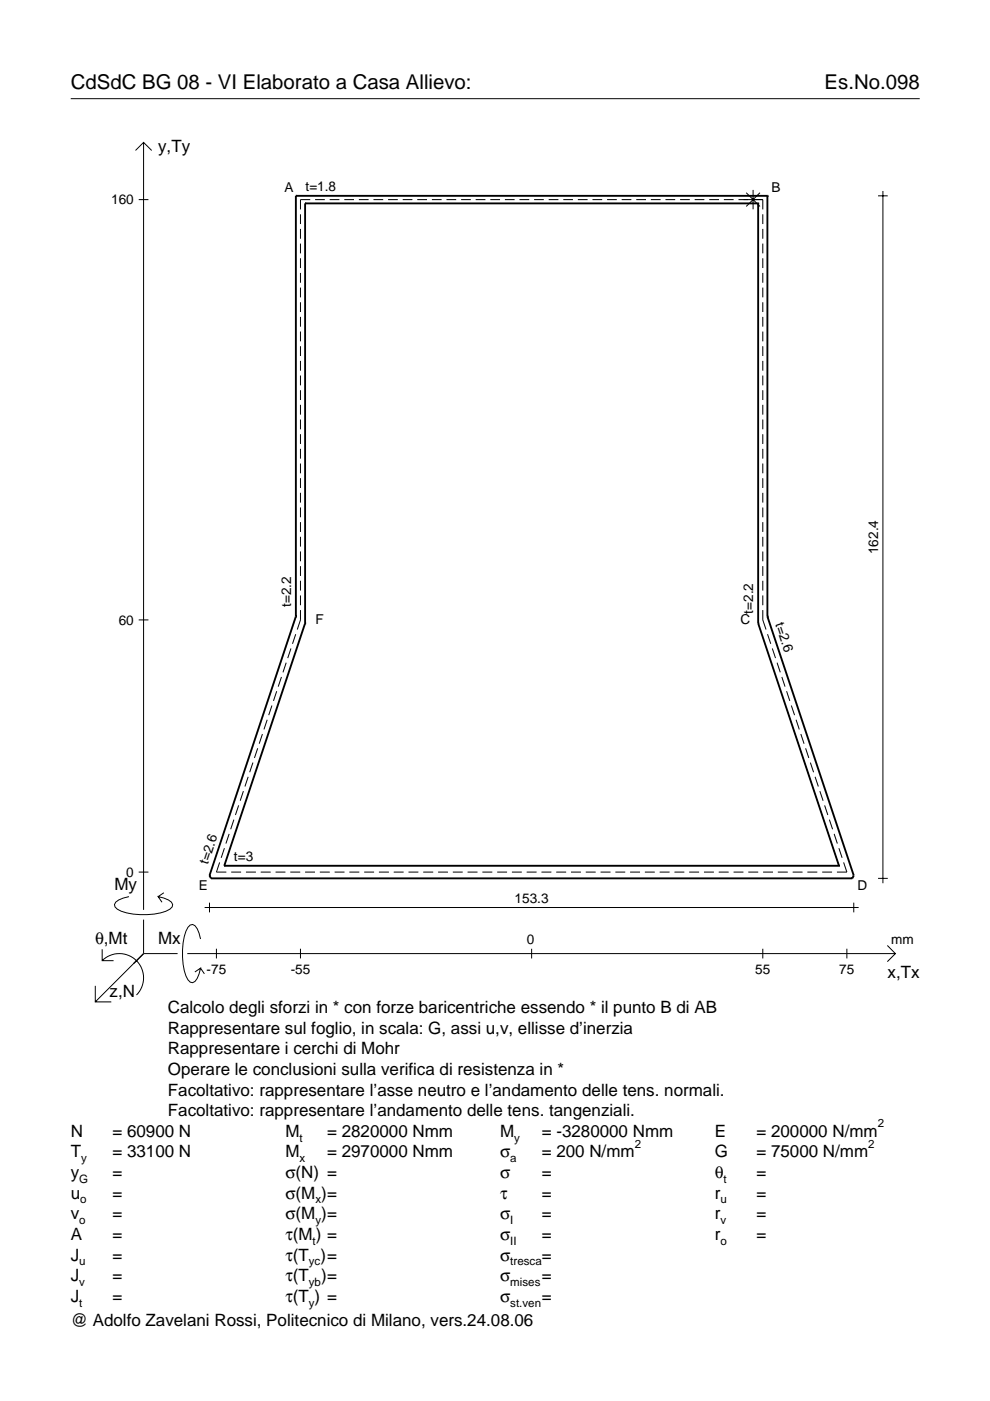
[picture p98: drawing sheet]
<svg xmlns="http://www.w3.org/2000/svg" width="210mm" height="297mm" viewBox="0 0 210 297" stroke-linecap="round" stroke-linejoin="round" font-family="sans-serif">
<defs><g id="words">
<g font-size="4.3">
<text x="15" y="18.9">CdSdC BG 08 - VI Elaborato a Casa Allievo:</text>
<text x="174.8" y="18.9">Es.No.098</text>
</g>
<g font-size="3.6">
<text x="33.5" y="32.3">y,Ty</text>
<text x="24.3" y="188.8">My</text>
<text x="20.1" y="200.1">θ,Mt</text>
<text x="33.5" y="200.1">Mx</text>
<text x="188.2" y="207.3">x,Tx</text>
<text x="23.2" y="211.4">z,N</text>
<text x="35.6" y="214.8">Calcolo degli sforzi in * con forze baricentriche essendo * il punto B di AB</text>
<text x="35.6" y="219.2">Rappresentare sul foglio, in scala: G, assi u,v, ellisse d’inerzia</text>
<text x="35.6" y="223.5">Rappresentare i cerchi di Mohr</text>
<text x="35.6" y="227.9">Operare le conclusioni sulla verifica di resistenza in *</text>
<text x="35.6" y="232.3">Facoltativo: rappresentare l’asse neutro e l’andamento delle tens. normali.</text>
<text x="35.6" y="236.7">Facoltativo: rappresentare l’andamento delle tens. tangenziali.</text>
<text x="15" y="241">N</text>
<text x="15" y="245.4">T</text>
<text x="23.8" y="245.4">= 33100 N</text>
<text x="23.8" y="241">= 60900 N</text>
<text x="60.5" y="241">M</text>
<text x="60.5" y="245.4">M</text>
<text x="69.3" y="241">= 2820000 Nmm</text>
<text x="69.3" y="245.4">= 2970000 Nmm</text>
<text x="106" y="245.4">σ</text>
<text x="106" y="241">M</text>
<text x="114.9" y="241">= -3280000 Nmm</text>
<text x="114.9" y="245.4">= 200 N/mm</text>
<text x="151.5" y="241">E</text>
<text x="151.5" y="245.4">G</text>
<text x="160.4" y="241">= 200000 N/mm</text>
<text x="160.4" y="245.4">= 75000 N/mm</text>
<text x="15" y="249.8">y</text>
<text x="23.8" y="249.8">=</text>
<text x="60.5" y="249.8">σ(N) =</text>
<text x="106" y="249.8">σ</text>
<text x="114.9" y="249.8">=</text>
<text x="151.5" y="249.8">θ</text>
<text x="160.4" y="249.8">=</text>
<text x="15" y="254.2">u</text>
<text x="23.8" y="254.2">=</text>
<text x="60.5" y="254.2">σ(M )=</text>
<text x="106" y="254.2">τ</text>
<text x="114.9" y="254.2">=</text>
<text x="151.5" y="254.2">r</text>
<text x="160.4" y="254.2">=</text>
<text x="15" y="258.5">v</text>
<text x="15" y="262.9">A</text>
<text x="23.8" y="262.9">=</text>
<text x="23.8" y="258.5">=</text>
<text x="60.5" y="258.5">σ(M )=</text>
<text x="60.5" y="262.9">τ(M ) =</text>
<text x="106" y="262.9">σ</text>
<text x="106" y="258.5">σ</text>
<text x="114.9" y="258.5">=</text>
<text x="114.9" y="262.9">=</text>
<text x="151.5" y="258.5">r</text>
<text x="151.5" y="262.9">r</text>
<text x="160.4" y="258.5">=</text>
<text x="160.4" y="262.9">=</text>
<text x="15" y="267.3">J</text>
<text x="23.8" y="267.3">=</text>
<text x="60.5" y="267.3">τ(T )=</text>
<text x="106" y="267.3">σ</text>
<text x="114.9" y="267.3">=</text>
<text x="15" y="271.7">J</text>
<text x="23.8" y="271.7">=</text>
<text x="60.5" y="271.7">τ(T</text>
<text x="68.1" y="271.7">)=</text>
<text x="106" y="271.7">σ</text>
<text x="114.9" y="271.7">=</text>
<text x="15" y="281.2">@ Adolfo Zavelani Rossi, Politecnico di Milano, vers.24.08.06</text>
<text x="15" y="276">J</text>
<text x="23.8" y="276">=</text>
<text x="60.5" y="276">τ(T ) =</text>
<text x="106" y="276">σ</text>
<text x="114.9" y="276">=</text>
</g>
<g font-size="2.9">
<text x="60.3" y="40.6">A</text>
<text x="64.8" y="40.5">t=1.8</text>
<text x="163.6" y="40.6">B</text>
<text x="23.6" y="43.3">160</text>
<text x="186.2" y="117.5" transform="rotate(-90 186.2 117.5)">162.4</text>
<text x="61.7" y="128.7" transform="rotate(-90 61.7 128.7)">t=2.2</text>
<text x="159.7" y="130.1" transform="rotate(-90 159.7 130.1)">t=2.2</text>
<text x="25.2" y="132.4">60</text>
<text x="66.9" y="132.3">F</text>
<text x="157" y="132.3">C</text>
<text x="164.3" y="132.3" transform="rotate(72 164.3 132.3)">t=2.6</text>
<text x="26.8" y="185.9">0</text>
<text x="44.1" y="183.4" transform="rotate(-72 44.1 183.4)">t=2.6</text>
<text x="49.6" y="182.5">t=3</text>
<text x="42.2" y="188.8">E</text>
<text x="109.1" y="191.4">153.3</text>
<text x="181.8" y="188.8">D</text>
<text x="111.7" y="200.1">0</text>
<text x="189" y="200.1">mm</text>
<text x="43.8" y="206.6">-75</text>
<text x="61.6" y="206.6">-55</text>
<text x="160.1" y="206.6">55</text>
<text x="178" y="206.6">75</text>
</g>
<g font-size="2.4">
<text x="186.1" y="239">2</text>
<text x="63.5" y="242">t</text>
<text x="109" y="242">y</text>
<text x="134.6" y="243.4">2</text>
<text x="184.1" y="243.4">2</text>
<text x="16.8" y="250.8">G</text>
<text x="17.2" y="246.4">y</text>
<text x="63.5" y="246.4">x</text>
<text x="108.2" y="246.4">a</text>
<text x="153.4" y="250.8">t</text>
<text x="17" y="255.2">o</text>
<text x="66.9" y="255.2">x</text>
<text x="152.7" y="255.2">u</text>
<text x="16.8" y="259.5">o</text>
<text x="66.3" y="263.9">t</text>
<text x="66.9" y="259.5">y</text>
<text x="108.2" y="259.5">I</text>
<text x="108.2" y="263.9">II</text>
<text x="152.7" y="259.5">v</text>
<text x="152.7" y="263.9">o</text>
<text x="16.8" y="268.3">u</text>
<text x="65.5" y="268.3">yc</text>
<text x="108.2" y="268.3">tresca</text>
<text x="16.8" y="272.7">v</text>
<text x="65.5" y="272.7">yb</text>
<text x="108.2" y="272.7">mises</text>
<text x="16.8" y="277">t</text>
<text x="65.5" y="277">y</text>
<text x="108.2" y="277">st.ven</text>
</g>
</g></defs>
<g fill="none" stroke="#000" stroke-width=".21">
<path d="M15 20.9h180M28.7 31.9l1.7-1.7 1.8 1.7M30.4 30.2v162.7M29.4 42.3h2.1M63.7 45.4v2.1M63.7 48.5v2.1M63.7 51.6v2.1M63.7 54.8v2M63.7 57.9v2M65.8 42.3h-2.1v2.1M66.8 42.3h2.1M69.9 42.3h2.1"/>
<path d="M73 42.3h2.1M76.1 42.3h2.1M79.2 42.3h2M82.3 42.3h2M85.4 42.3h2M88.5 42.3h2M91.6 42.3h2M94.7 42.3h2M97.8 42.3h2M100.8 42.3h2.1M103.9 42.3h2.1M107 42.3h2.1"/>
<path d="M110.1 42.3h2.1M113.2 42.3h2.1M116.3 42.3h2.1M119.4 42.3h2.1M122.5 42.3h2.1M125.6 42.3h2.1M128.7 42.3h2.1M131.8 42.3h2.1M134.9 42.3h2.1M138 42.3h2.1M141.1 42.3h2.1M144.2 42.3h2.1"/>
<path d="M147.3 42.3h2M150.4 42.3h2M153.5 42.3h2M156.6 42.3h5.1v2.1M158.2 40.9l2.9 2.9M159.7 40.3v4.1M161.1 40.9l-2.9 2.9M161.7 45.4v2.1M161.7 48.5v2.1M161.7 51.6v2.1M161.7 54.8v2M161.7 57.9v2"/>
<path d="M186.2 41.5h2M187.2 40.5v146.8M63.7 61v2.1M63.7 64.1v2.1M63.7 67.2v2.1M63.7 70.3v2.1M63.7 73.4v2.1M63.7 76.5v2.1M63.7 79.6v2.1M161.7 61v2.1M161.7 64.1v2.1M161.7 67.2v2.1"/>
<path d="M161.7 70.3v2.1M161.7 73.4v2.1M161.7 76.5v2.1M161.7 79.6v2.1M63.7 82.7v2.1M63.7 85.8v2.1M63.7 88.9v2.1M63.7 92.1v2M63.7 95.2v2M63.7 98.3v2.1M161.7 82.7v2.1M161.7 85.8v2.1"/>
<path d="M161.7 88.9v2.1M161.7 92.1v2M161.7 95.2v2M161.7 98.3v2.1M63.7 101.4v2.1M63.7 104.5v2.1M63.7 107.6v2.1M63.7 110.7v2.1M63.7 113.8v2.1M63.7 116.9v2.1M161.7 101.4v2.1M161.7 104.5v2.1"/>
<path d="M161.7 107.6v2.1M161.7 110.7v2.1M161.7 113.8v2.1M161.7 116.9v2.1M29.4 131.4h2.1M61.7 137.5l-.7 2M62.7 134.5l-.7 2M63.7 120v2.1M63.7 123.1v2.1M63.7 126.2v2.1M63.7 129.4v2l-.7 2.1M161.7 120v2.1"/>
<path d="M161.7 123.1v2.1M161.7 126.2v2.1M161.7 129.4v2l.7 2.1M162.7 134.5l.7 2M163.7 137.5l.7 2M54.6 158.7l-.7 2M55.6 155.6l-.6 2.1M56.6 152.6l-.6 2.1M57.7 149.6l-.7 2M58.7 146.6l-.7 2M59.7 143.5l-.7 2.1M60.7 140.5l-.7 2.1"/>
<path d="M164.8 140.5l.6 2.1M165.8 143.5l.6 2.1M166.8 146.6l.7 2M167.8 149.6l.7 2M168.8 152.6l.7 2.1M169.8 155.6l.7 2.1M170.8 158.7l.7 2M47.6 179.8l-.7 2.1M48.6 176.8l-.7 2.1M49.6 173.8l-.7 2M50.6 170.8l-.7 2M51.6 167.7l-.7 2.1"/>
<path d="M52.6 164.7l-.7 2.1M53.6 161.7l-.7 2M171.8 161.7l.7 2M172.8 164.7l.7 2.1M173.8 167.7l.7 2.1M174.8 170.8l.7 2M175.8 173.8l.7 2M176.9 176.8l.6 2.1M177.9 179.8l.6 2.1M27.3 190.1a3.6 3.6 0 0 0-3 1.7l.1 .5a5.7 5.7 0 0 0 3.8 1.5 13.3 13.3 0 0 0 7.8-1l.5-.5 .1-.5a3.6 3.6 0 0 0-3.1-1.7l.8 1.2M29.4 184.9h2.1M30.4 195v7.2"/>
<path d="M34.7 189.3l-1.2 .8M42.5 199.1a3.6 3.6 0 0 0-1.7-3.1l-.5 .1a5.7 5.7 0 0 0-1.5 3.8 13.3 13.3 0 0 0 1 7.8l.5 .5 .5 .2a3.6 3.6 0 0 0 1.7-3.1l-1.2 .8M43.4 192.4h138.6M44.4 191.4v2M46.6 182.9l-.7 2h2.1M49 184.9h2.1M52.1 184.9h2.2M55.3 184.9h2.1M58.4 184.9h2.1M61.5 184.9h2.1M64.7 184.9h2.1M67.8 184.9h2.1"/>
<path d="M70.9 184.9h2.1M74.1 184.9h2.1M77.2 184.9h2.1M80.3 184.9h2.1M83.5 184.9h2.1M86.6 184.9h2.1M89.7 184.9h2.1M92.9 184.9h2.1M96 184.9h2.1M99.1 184.9h2.1M102.3 184.9h2.1M105.4 184.9h2.1"/>
<path d="M108.5 184.9h2.1M111.7 184.9h2.1M114.8 184.9h2.1M117.9 184.9h2.1M121.1 184.9h2.1M124.2 184.9h2.1M127.3 184.9h2.1M130.5 184.9h2.1M133.6 184.9h2.1M136.7 184.9h2.1M139.9 184.9h2.1M143 184.9h2.1"/>
<path d="M146.1 184.9h2.1M149.3 184.9h2.1M152.4 184.9h2.1M155.5 184.9h2.1M158.7 184.9h2.1M161.8 184.9h2.1M164.9 184.9h2.1M168.1 184.9h2.1M171.2 184.9h2.1M174.3 184.9h2.1M178.9 182.9l.7 2h-2.2M181 191.4v2"/>
<path d="M186.2 186.2h2M20.2 209v3.4h3.4M21.7 203.7a5.1 5.1 0 0 1 7.2 0 5.1 5.1 0 0 1 0 7.3M21.7 201.3v2.4h2.4M30.4 202.2l-10.2 10.2M30.4 202.2l-2 2M30.4 202.2h7.2M39.7 202.2h150.1M42.5 205.3l.8 1.2M45.9 201.2v2M63.7 201.2v2M112.7 201.2v2"/>
<path d="M161.7 201.2v2M179.6 201.2v2M188.1 200.5l1.7 1.7-1.7 1.7"/>
</g>
<g fill="none" stroke="#000" stroke-width=".4">
<path d="M62.7 41.5h.1M62.7 41.5h100M62.7 41.5v89.2M64.7 43.1h.1M64.7 43.1h96M64.7 43.1v89.1M160.7 43.1h.1M160.7 43.1v89.1M162.7 41.5h.1M162.7 41.5v89.2M62.7 130.7h.1M62.7 130.7l-18.3 54.9 .3 .6h136l.3-.6-18.3-54.9"/>
<path d="M64.7 132.2h.1M64.7 132.2l-17.2 51.4M160.7 132.2h.1M160.7 132.2l17.2 51.4M162.7 130.7h.1M47.5 183.6h.1M47.5 183.6h130.4M177.9 183.6h.1"/>
</g>
<use href="#words"/>
</svg>
